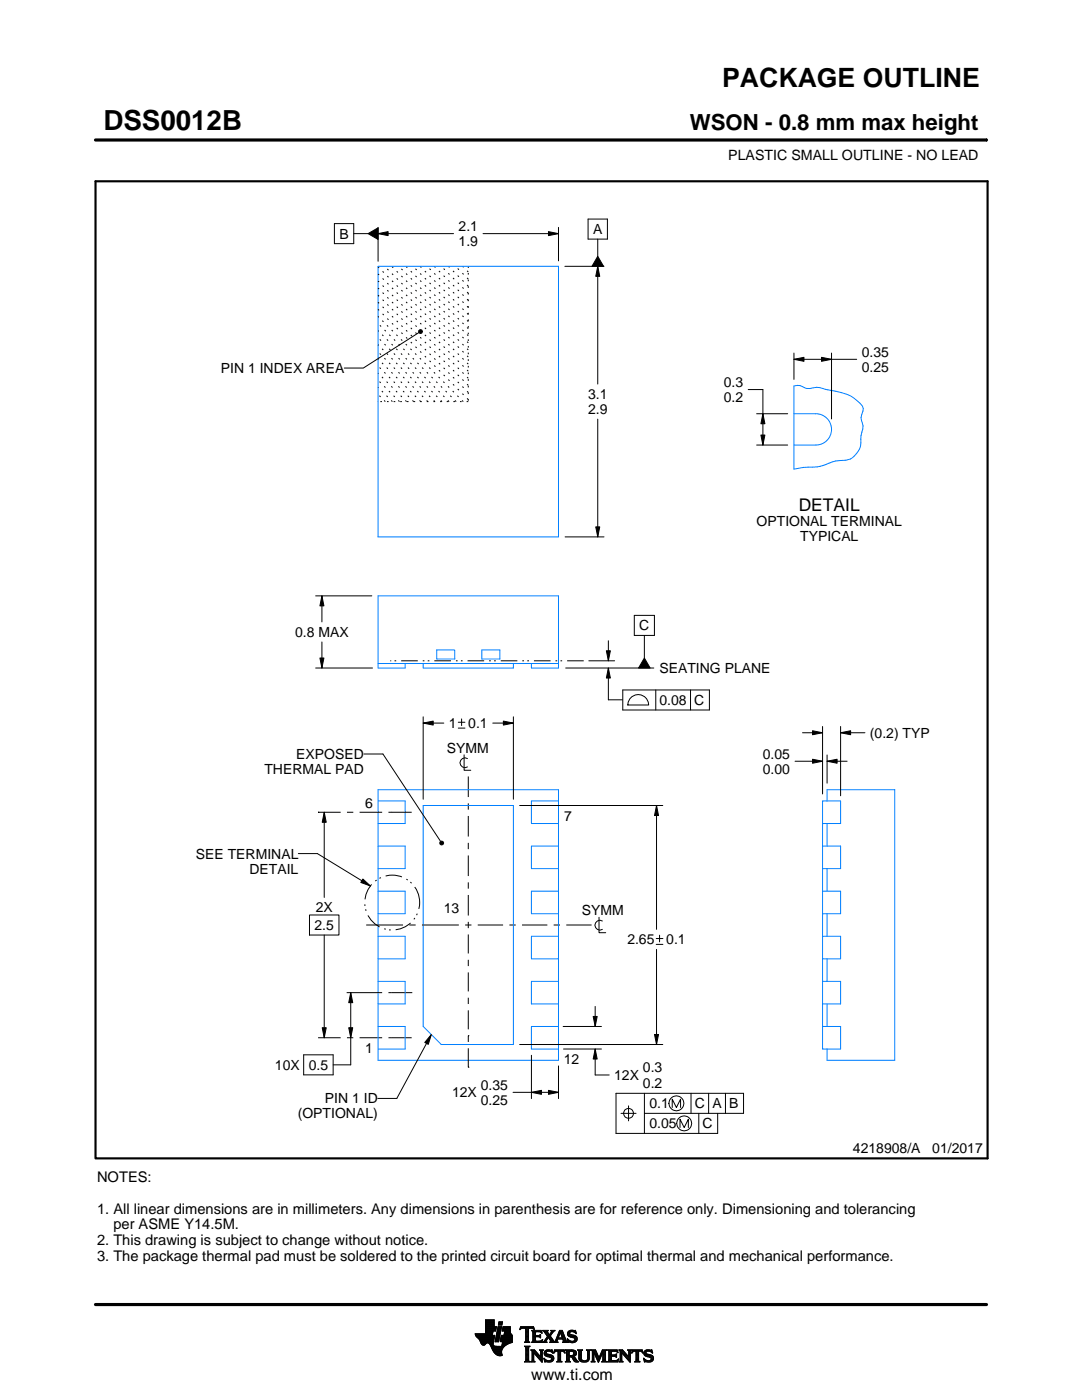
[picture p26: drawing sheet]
<svg xmlns="http://www.w3.org/2000/svg" width="216mm" height="279mm" viewBox="0 0 216 279" stroke-linecap="round" stroke-linejoin="round" font-family="sans-serif">
<defs><g id="words">
<text font-size="5.5" x="20.6" y="26">DSS0012B</text>
<text font-size="5.3" x="144.1" y="17.4">PACKAGE OUTLINE</text>
<text font-size="4.4" x="137.7" y="26">WSON - 0.8 mm max height</text>
<text font-size="3.5" x="159.4" y="101.9">DETAIL</text>
<text font-size="3.2" x="106" y="275.3">www.ti.com</text>
<g font-size="2.9">
<text x="19.4" y="235.9">NOTES:</text>
<text x="19.4" y="242.2">1. All linear dimensions are in millimeters. Any dimensions in parenthesis are for reference only. Dimensioning and tolerancing</text>
<text x="22.6" y="245.3">per ASME Y14.5M.</text>
<text x="19.4" y="248.5">2. This drawing is subject to change without notice.</text>
<text x="19.4" y="251.6">3. The package thermal pad must be soldered to the printed circuit board for optimal thermal and mechanical performance.</text>
</g>
<g font-size="2.8">
<text x="145.3" y="32">PLASTIC SMALL OUTLINE - NO LEAD</text>
<text x="67.7" y="47.6">B</text>
<text x="91.5" y="46.1">2.1</text>
<text x="118.3" y="46.7">A</text>
<text x="91.5" y="49.1">1.9</text>
<text x="171.9" y="71.2">0.35</text>
<text x="44.1" y="74.5">PIN 1 INDEX AREA</text>
<text x="144.4" y="77.2">0.3</text>
<text x="171.9" y="74.2">0.25</text>
<text x="117.3" y="79.6">3.1</text>
<text x="117.3" y="82.6">2.9</text>
<text x="144.4" y="80.2">0.2</text>
<text x="151" y="105">OPTIONAL TERMINAL</text>
<text x="159.7" y="108">TYPICAL</text>
<text x="127.6" y="125.8">C</text>
<text x="58.9" y="127.1">0.8 MAX</text>
<text x="131.6" y="134.3">SEATING PLANE</text>
<text x="131.6" y="140.7">0.08 C</text>
<text x="89.6" y="145.3">1</text>
<text x="93.4" y="145.3">0.1</text>
<text x="173.6" y="147.2">(0.2) TYP</text>
<text x="52.8" y="154.5">THERMAL PAD</text>
<text x="59.1" y="151.5">EXPOSED</text>
<text x="89.2" y="150.2">SYMM</text>
<text x="152.2" y="151.4">0.05</text>
<text x="152.2" y="154.4">0.00</text>
<text x="72.8" y="161.3">6</text>
<text x="112.6" y="163.8">7</text>
<text x="39.1" y="171.4">SEE TERMINAL</text>
<text x="49.8" y="174.4">DETAIL</text>
<text x="62.8" y="185.6">2.5</text>
<text x="63" y="182.1">2X</text>
<text x="88.6" y="182.2">13</text>
<text x="116.1" y="182.6">SYMM</text>
<text x="125.2" y="188.5">2.65</text>
<text x="132.9" y="188.5">0.1</text>
<text x="54.9" y="213.5">10X 0.5</text>
<text x="72.9" y="210.2">1</text>
<text x="112.5" y="212.3">12</text>
<text x="122.6" y="215.5">12X</text>
<text x="128.3" y="214">0.3</text>
<text x="64.8" y="220.2">PIN 1 ID</text>
<text x="90.2" y="219">12X</text>
<text x="95.9" y="217.5">0.35</text>
<text x="95.9" y="220.5">0.25</text>
<text x="128.3" y="217">0.2</text>
<text x="129.6" y="221.2">0.1</text>
<text x="138.6" y="221.2">C A B</text>
<text x="59.4" y="223.2">(OPTIONAL)</text>
<text x="129.6" y="225.2">0.05</text>
<text x="140.2" y="225.2">C</text>
<text x="170.2" y="230.2">4218908/A</text>
<text x="186" y="230.2">01/2017</text>
</g>
<text font-size=".3" x="107.1" y="28">SCALE 4.500</text>
</g></defs>
<g fill="none" stroke="#000" stroke-width=".2">
<path d="M19.1 27.9h177.7M196.8 27.7v.5M66.7 44.6h3.9v4h-3.9zM70.6 46.6h2.8M73.4 46.6l2-1.1v2.3zM75.4 46.6l2-.4v.8zM75.4 45.4v6.7M75.4 46.6h15.1M96.4 46.6h15M109.4 46.2l2 .4-2 .4zM111.4 45.4v6.7M112.7 53.1h7.8"/>
<path d="M117.3 43.7h3.9v4h-3.9zM119.3 53.1l.4 2h-.8zM119.3 47.7v3.4M119.3 53.1v23.5M119.3 51.1l1.1 2h-2.3zM83.5 66l.3-.2 .4 .1 .1 .3-.1 .3-.4 .1-.3-.3zM83.6 66.4l-11.1 7.1h-3.8M149.3 77.7h2.9v11.1M158.4 71.7l2-.4v.8zM158.4 70.5v5.2M158.4 71.7h12.5M163.9 71.3l2 .4-2 .4z"/>
<path d="M165.9 70.5v13.1M119.3 83.6v23.5M151 88.8h6.2M151 82.6h6.2M151.8 86.8h.8l-.4 2zM152.2 82.6l.4 2h-.8zM63 118.9h11.2M64.2 118.9l.4 2h-.8zM64.2 118.9v5.2M112.8 107.1h7.7M118.9 105.1h.8l-.4 2zM63 133.3h11.3"/>
<path d="M63.8 131.3h.8l-.4 2zM64.2 128.1v5.2M112.9 133.3h17.6M117.5 131.9h5.1M121 129.9h.8l-.4 2zM121.4 133.3l.4 2h-.8zM121.4 133.3v6.4h2.8M121.4 127.9v4M124.3 137.7h17.3v4h-17.3zM125.7 139.4a2.08 2.08 0 0 1 2.3-.7 2.08 2.08 0 0 1 1.4 2h-4.1l.1-.6zM126.6 122.8h4v4h-4zM128.6 126.8v4.5"/>
<path d="M128.6 131.3l1.1 2h-2.3zM130.9 137.7v4M137.8 137.7v4M72.6 150.5h3.8l11.5 17.4M84.4 144.3l2-.4v.8zM84.4 143.1v16.4M84.4 144.3h4.2M91.4 144.1h1.4M91.4 145.3h1.4M92.1 143.5v1.3M92.6 150.6v3.1h1.3M93.3 151.4a.98 .98 0 0 0-1.5 .8 .98 .98 0 0 0 1.5 .9"/>
<path d="M93.4 155v4.1M98.3 144.3h4.1M100.4 143.9l2 .4-2 .4zM102.4 143.1v16.4M158.6 151.9h5.5M160.1 146.2h4M162.1 151.5l2 .4-2 .4zM162.1 145.8l2 .4-2 .4zM164.1 145v13.5M165 151.9l2-.4v.8zM165 150.7v5.6M165 151.9h4"/>
<path d="M167.7 146.2l2-.4v.8zM167.7 145v13.8M167.7 146.2h4.9M59.5 170.4h3.8l10.6 6.4M63.5 162.1h.1M63.5 162.1h4.5M64.7 162.1l.4 2h-.8zM64.7 162.1v17M69.2 162.1h1.3M71.8 162.1h4.5M72.4 175.4l1.5 1.4-1.9-.7zM77.5 162.1h4.6"/>
<path d="M78.1 162v.2M87.8 168.1l.2-.2h.4l.1 .3-.1 .4h-.4l-.2-.2zM93.4 160.3v1.3M93.4 162.8v4.2M93.4 168.2v1.3M93.4 170.7v4.1M93.4 176.1v1.3M93.4 178.6v4.1M103.7 160.8h28.6M131 160.8l.4 2h-.8zM131 160.8v24.7M61.8 182.6h5.8v4h-5.8z"/>
<path d="M64.7 186.6v20.5M69.2 198.1h7.1M70 198.1l.4 2h-.8zM70 198.1v14.4h-3.5M73.1 184.6h7.3M77.5 198.1h4.8M78.1 198.1h.1M81.7 184.6h1.2M84.2 184.6h7.4M92.8 184.6h1.3M93.4 184v1.2M93.4 186.5v3.8"/>
<path d="M93.4 191.5v1.3M93.4 194.1v3.8M93.4 199.1v1.3M95.3 184.6h5.1M101.6 184.6h1.3M104.2 184.6h5M110.5 184.6h1.2M113 184.6h5.1M119.5 183.1v3h1.4M120.2 183.8a.98 .98 0 0 0-1.5 .8 .98 .98 0 0 0 1.5 .9M130.9 187.3h1.4M130.9 188.5h1.4"/>
<path d="M131 189.5v19M131.6 186.6v1.4M60.6 210.5h5.9v4h-5.9zM63.5 207.1h4.5M64.3 205.1h.8l-.4 2zM69.2 207.1h1.3M69.6 205.1h.8l-.4 2zM71.7 207.1h4.6M77.5 207.1h4.6M78.1 207.1h.1M86.1 206.5l-.6 1.9-.7-.4zM86.1 206.5l-6.9 12.7h-3.8"/>
<path d="M93.4 206.7h.1M93.4 213h.1M93.4 201.6v3.8M93.4 206.7v1.2M93.4 209.2v3.8M102.4 218h9M103.7 208.5h28.6M106 218l2-.4v.8zM106 210.6v8.6M109.4 217.6l2 .4-2 .4zM111.4 212.7v6.5M112.4 204.9h7.6"/>
<path d="M112.4 209.4h7.6M118.4 202.9h.8l-.4 2zM118.8 209.4l.4 2h-.8zM118.8 209.4v5.1h2.8M118.8 200.9v4M128.6 218.2v8M130.6 206.5h.8l-.4 2zM137.9 218.2v4M141.4 218.2v4M144.8 218.2v4M123.9 222.2h3M125.4 220.7v3"/>
<path d="M128.6 222.2h19.8v-4h-25.5v8h20.3v-4M134.1 221v-1.6l.9 1.6 .8-1.6v1.6M135.7 225v-1.6l.8 1.6 .9-1.6v1.6M139.4 222.2v4M94.8 266.2h3.5M94.8 266.3h3.5M94.9 266.4h3.3M94.9 266.5h3.8l-.2 1.2M94.9 266.5h3.8M95 266.6h3.7M95 266.7h3.7M95.1 266.8h3.6"/>
<path d="M95.2 266.9h3.4M95.3 267h3.3M95.4 267.1h3.2M95.5 267.2h3.1M95.6 267.3h3M95.7 267.4h2.8M95.7 267.5h2.8M95.8 267.6h2.7M95.8 267.7h2.7M95.9 267.8h2.6M95.9 267.9h2.5M95.9 268h2.5"/>
<path d="M96 268h1.1M96 268.1h1M96.1 268.2h.8M96.1 268.3h.7M96.2 268.4h.6M96.3 268.4h.4M96.9 266.1h1.4M96.9 266h1.4M96.9 265.9h1.4M96.9 265.8h1.5M96.9 265.7h1.5M96.9 264.7l2.2 .1-.2 .9h-.5l-.2 .8"/>
<path d="M96.9 265.6h2M96.9 265.5h2M96.9 265.4h2M96.9 265.3h2.1M96.9 265.2h2.1M96.9 265.1h2.1M96.9 265h2.1M96.9 264.9h2.1M96.9 264.8h2.2M96.9 264.6h1.7M96.9 264.5h1.7M96.9 264.4h1.7"/>
<path d="M96.9 264.3h1.7M96.9 264.2h1.7M96.9 264.1h1.7M96.9 264h1.7M96.9 263.9h1.7M96.9 263.8h1.7M96.9 263.7h1.7M96.9 263.6h1.7M96.9 263.5h1.7M96.9 263.4h1.7M97.5 268h.9M97.6 268.1h.8"/>
<path d="M97.7 268.2h.7M97.7 268.3h.7M97.8 268.4h.6M97.9 268.5h.6M97.9 268.6h.7M98 268.7h1.1M98 268.8h2.6M98 268.8h2.5M98.1 268.9h2.3M98.1 269h2.3M98.1 269.1h2.2M98.2 269.2h2.1"/>
<path d="M98.2 269.2h2M98.2 269.3h2M98.3 269.4h1.9M98.3 269.5h1.8M98.4 269.6h1.7M98.4 268v.4l.3 .2 2 .1M98.5 269.7h1.6M98.5 267.7l-.1 .3M98.5 269.8h1.6M98.6 269.9h1.5M98.6 264.8v-1.4h-1.7v2.8h-2.1l.1 .3 .8 .9 .6 1h.4l.5-.4 .4 .1 1 1.8 .8 .6h.8l-.1-1.1 .8-.9M98.6 270h1.5"/>
<path d="M98.7 270h1.4M98.8 270.1h1.3M98.8 267.7h.7M98.8 267.6h.7M98.8 267.5h.7M98.9 270.2h1.2M98.9 267.4h.7M98.9 267.3h.7M98.9 267.2h.7M98.9 267.1h.7M98.9 267h.7M98.9 270.3h1.3"/>
<path d="M99 266.9h.6M99 266.9h.7M99 266.8h.7M99 266.7h.7M99 266.6h.7M99 266.5h.7M99.1 270.4h1.1M99.1 266.4h.7M99.1 266.3h.7M99.1 266.2h.7M99.1 266.1h.7M99.1 266h.7"/>
<path d="M99.2 265.9h.7M99.2 265.8h.7M99.2 270.4h1M99.2 265.7h.7M99.2 265.6h.7M99.2 265.5h.7M99.3 265.4h.6M99.3 265.4h.7M99.3 265.3h.7M99.3 265.2h.7M99.3 265.1h.7M99.3 265h.7"/>
<path d="M99.4 270.5h.8M99.4 264.9h.7M99.4 264.8h.7M99.4 264.8h.7l-.6 3h-.7zM99.4 264.5l.2-.7h.7l-.2 .7h-.7M99.5 264.4h.6M99.5 264.3h.7M99.5 264.2h.7M99.5 264.1h.7M99.5 264h.7M99.5 263.9h.7M99.6 263.8h.7"/>
<path d="M99.8 270.6h.1M99.8 267.7h2.4M99.8 267.6h2.4M99.8 267.5h2.4M99.9 267.4h2.3M99.9 267.3h2.3M99.9 267.2h2.3M99.9 267.1h2.3M99.9 267h2.3M99.9 266.9h2.3M100 266.9h2.2M100 266.8h2.2"/>
<path d="M100 266.7h2.2M100 266.6h2.2M100 266.5h2.2M100.1 268.6h.7M100.2 268.5h.7M100.2 268.4h.8M100.2 268.4h.9M100.2 268.3h1M100.2 268.2h1.2M100.2 265.6h1.6M100.2 268.1h1.4M100.2 265.5h1.6"/>
<path d="M100.2 268h1.6M100.3 265.4h1.5M100.3 268h1.7M100.3 267.9h1.9M100.3 265.3h1.5M100.3 267.8h1.9M100.3 265.2h1.5M100.3 265.1h1.5M100.3 265h1.5M100.4 264.9h1.4M100.4 264.8h1.4M100.6 266.5l.1-.8h-.5l.2-.9h1.4l.1 1.1 .3 .6v1.4l-1.3 .6"/>
<path d="M100.6 266.4h1.5M100.6 266.3h1.4M100.6 266.2h1.4M100.6 266.1h1.3M100.7 266h1.2M100.7 265.9h1.2M100.7 265.8h1.1M100.7 265.7h1.1M102.2 266.5h-2.2l-.2 1.1 .1 .2h.4l-.2 .9M103.7 265.3h.1M103.8 265.2h.2M103.8 265h2.8"/>
<path d="M103.8 264.9h2.7M103.9 264.8h2.6M104.7 267.8h1M104.7 271.8h1.1M104.7 268.7h1M104.8 267.7h.7M104.8 271.7h.8M104.9 265.2h.6M104.9 268.9h.6M104.9 267.6h.6M104.9 267.5l-.2 .3M104.9 267.5h.6"/>
<path d="M104.9 267.4h.6M104.9 267.3h.6M104.9 267.2h.6M104.9 267.1h.6M104.9 267h.6M104.9 266.8h.6M104.9 266.7h.6M104.9 266.6h.6M104.9 266.5h.6M104.9 266.4h.6M104.9 266.3h.6M104.9 266.2h.6"/>
<path d="M104.9 266.1h.6M104.9 265.9h.6M104.9 265.8h.6M104.9 265.7h.6M104.9 265.6h.6M104.9 265.5h.6M104.9 265.4h.6M104.9 265.3h.6M104.9 271.5h.6M104.9 269h.6M104.9 271.4h.6M104.9 271.4v-2.4l-.2-.4h1.1l-.3 .4v2.4"/>
<path d="M104.9 271.4l-.2 .4h1.1l-.3-.4M104.9 271.3h.6M104.9 271.2h.6M104.9 271.1h.6M104.9 271h.6M104.9 270.9h.6M104.9 270.8h.6M104.9 270.6h.6M104.9 270.5h.6M104.9 270.4h.6M104.9 270.3h.6M104.9 270.2h.6"/>
<path d="M104.9 270.1h.6M104.9 270h.6M104.9 269.9h.6M104.9 269.8h.6M104.9 269.6h.6M104.9 269.5h.6M104.9 269.4h.6M104.9 269.3h.6M104.9 269.2h.6M104.9 269.1h.6M105.5 267.5l.2 .3M105.5 267.5v-2.3l.7-.1 .4 .3-.1-.6h-2.6l-.1 .6 .4-.3 .7 .1v2.3"/>
<path d="M105.7 267.8h-1M105.9 271.8h.8M105.9 269.4h.8M106.1 269.5h.7M106.1 267.8h2M106.1 271.7h.5M106.2 269.6h.7M106.2 271.5h.3M106.2 265.6h1.8M106.2 269.8h.8M106.2 271.4h.3M106.2 271.4l-.3 .4h.8l-.2-.4"/>
<path d="M106.2 271.3h.3M106.2 271.2h.3M106.2 271.1h.3M106.2 271h.3M106.2 270.9h.3M106.2 270.8h.3M106.2 270.6h.3M106.2 270.5h.3M106.2 270.4h.3M106.2 270.3h.3M106.2 270.2h.3M106.2 270.1h.3"/>
<path d="M106.2 270h1M106.2 269.9h.9M106.2 269.8v1.6M106.2 269.8l-.3-.4h.8l1.2 1.4M106.3 267.7h1.8M106.3 265.7h1.8M106.3 267.6h.6M106.3 265.8h.6M106.3 267.5l-.2 .3M106.3 267.5h.5M106.3 267.4h.5M106.3 267.3h.5"/>
<path d="M106.3 267.2h.5M106.3 267.1h.5M106.3 267h.5M106.3 266.8h.5M106.3 266.7h1.6M106.3 266.6h1.6M106.3 266.5h.5M106.3 266.4h.5M106.3 266.3h.5M106.3 266.2h.5M106.3 266.1h.5M106.3 265.9h.5"/>
<path d="M106.4 265.2h.2M106.5 270h.1M106.5 270v1.4M106.5 265.3h.1M106.6 270.1h.7M106.7 270.2h.7M106.8 270.3h.7M106.8 265.9l.2-.1h.6l.6 .2-.2-.5h-1.9l.2 .3v1.7M106.8 265.9v.6h.8l.3-.2v.7M106.9 270.4h.7M107 270.5h.7M107.1 270.6h.7"/>
<path d="M107.2 270.8h1M107.3 270.9h.9M107.4 271h.8M107.5 271.1h.7M107.6 271.2h.6M107.6 266.5h.3M107.7 271.3h.5M107.7 269.4h.7M107.7 266.8h.2M107.7 267.6h.5M107.8 266.4h.1M107.8 271.4h.4"/>
<path d="M107.8 267h.1M107.8 265.8h.3M107.8 269.5h.5M107.9 271.5h.3M107.9 269.6h.3M107.9 267l-.3-.2h-.8l.1 .8h.9l.5-.2M107.9 269.8h.3M107.9 270.6h.3M107.9 270.5h.3M107.9 270.4h.3M107.9 270.3h.3M107.9 270.2h.3"/>
<path d="M107.9 270.1h.3M107.9 270h.3M107.9 269.9h.3M107.9 269.8v1M107.9 269.8l-.2-.4h.7l-.2 .4M108 271.7h.2M108 265.9h.1M108 267.5h.2M108.1 271.8h.1M108.1 266.1h.1M108.2 267.4h.1M108.2 269.8v2.1l-1.7-1.9"/>
<path d="M108.2 267.8h.9M108.3 267.4l-.2 .5-2-.1M108.3 265.6h1M108.5 267.7h.5M108.5 271.1l.8 .4h.5l.2-.2-.1-.3-1-.4-.3-.3 .1-.7 .8-.2 .5 .1 .2-.1 .1 .6-.9-.3-.3 .1-.1 .3 1.3 .4 .2 .6M108.5 271.1h.1M108.5 265.7h.7M108.5 271.2h.2M108.6 271.3h.2M108.6 270.1h.4M108.6 270h.4M108.6 270.2h.6"/>
<path d="M108.6 267.6h.4M108.6 271.4h.4M108.6 269.9h.4M108.6 270.3h1M108.6 265.8h.7M108.6 271.5h.8M108.6 269.8h.5M108.7 271.7h1.5M108.7 270.4h1.3M108.7 267.5h.3M108.7 271.8h.1M108.7 265.9h.6"/>
<path d="M108.7 269.6h1.5M108.8 267.4h.3M108.8 270.5h1.5M108.8 266.1h.6M108.8 269.5h1.4M108.8 267.3h.4M108.9 266.2h.6M108.9 267.2h.4M108.9 266.3h.6M108.9 270.6h1.5M109 267.1h.3M109 266.4h1"/>
<path d="M109.1 271.8h.9M109.1 269.4h.7M109.1 267h.9M109.1 266.5h.8M109.1 267.8h-.9M109.2 266.8h.8M109.2 266.6h.6M109.2 266.7h.7M109.2 266.7l-.6 .9-.4 .2M109.3 270.8h1.1M109.5 267.1h.6M109.6 267.2h.6"/>
<path d="M109.7 271.5h.7M109.7 267.3h.6M109.7 267.8l.2-.1-.5-.8-.4 .8 .1 .1M109.7 267.8h1.6M109.7 266.3h.4M109.7 267.4h.6M109.8 270.9h.7M109.8 266.2h.3M109.8 266.6l.9 1.2 1-2.3h.5l.8 2.1 .3 .2M109.8 267.5h.6M109.9 266.1h.3M109.9 269.8h.4"/>
<path d="M109.9 267.6h.6M109.9 267.7h.7M109.9 271.4h.5M109.9 265.9h.4M110 271h.5M110 265.6h.7M110 265.9l-.4 .5-.4-.6 .2-.3h-1.1l.9 1.2M110 265.9l.1-.2-.2-.2h.8l-.9 1.1M110 271.3h.5M110 265.8h.4M110 271.1h.5M110 271.2h.5"/>
<path d="M110.1 269.4h.1M110.1 265.7h.4M110.1 269.9h.2M110.2 270h.1M110.5 270h.1M110.5 269.9h.2M110.5 271.1l-.3 .6-.7 .2-.6-.2-.2 .1-.2-.7M110.5 269.8h.3M110.6 269.6h2.1M110.6 269.5h2M110.6 269.4h2M110.7 267.7h.5"/>
<path d="M110.8 267.6h.4M110.9 267.5h.3M110.9 267.4h.3M111 267.3h.3M111 267.2h1.8M111 267.1h1.8M111.1 267h.3M111.1 271.8h1M111.1 266.8h.4M111.2 266.7h.3M111.2 267.5l.1-.2h1l.1 .2M111.2 267.5v.3h.1"/>
<path d="M111.2 266.6h.3M111.3 266.5h.3M111.3 271.7h.6M111.3 266.4h.3M111.3 271.5h.6M111.3 267.8h-1.6M111.3 269.8h.6M111.4 266.3h.3M111.4 271.4h.5M111.4 271.4l-.1-1.7h-.4l-.4 .4 .2-.7h1.9l.1 .7-.4-.4h-.4v1.7M111.4 270.5h.5M111.4 270.4h.5"/>
<path d="M111.4 270.3h.5M111.4 270.2h.5M111.4 270.1h.5M111.4 270h.5M111.4 269.9h.5M111.4 271.4l-.3 .4h1l-.2-.4M111.4 271.3h.5M111.4 271.2h.5M111.4 271.1h.5M111.4 271h.5M111.4 270.9h.5M111.4 270.8h.5"/>
<path d="M111.4 270.6h.5M111.4 266.2h.3M111.4 266.1h.4M111.5 265.9h.9M111.5 265.8h.8M111.6 265.7h.7M111.6 265.6h.6M111.8 265.9l.4 1.1h-.8zM111.9 266.1h.5M111.9 266.2h.5M111.9 266.3h.6M112 266.4h.5"/>
<path d="M112 266.5h.6M112.1 266.6h.5M112.1 266.7h.6M112.1 266.8h.6M112.2 267h.5M112.2 267.8h1.1M112.3 267.3h.6M112.3 267.4h.6M112.4 267.5h.6M112.4 267.5v.3h-.2M112.4 269.8h.3M112.4 267.6h.6"/>
<path d="M112.4 267.7h.7M112.6 269.9h.1M112.6 270h.2M112.8 271.8h1M112.8 269.4h1.6M113 269.5h1.7M113 271.7h.7M113 269.6h1.9M113 271.5h.6M113 269.8h.6M113 271.4h.6M113 271.4l-.2 .4h1l-.2-.4"/>
<path d="M113 271.3h.6M113 271.2h.6M113 271.1h.6M113 271h.6M113 270.9h.6M113 270.8h1.5M113 270.6h1.6M113 270.5h1.8M113 270.4h.6M113 270.3h.6M113 270.2h.6M113 270.1h.6"/>
<path d="M113 270h.6M113 269.9h.6M113 269.8v1.6M113 269.8l-.2-.4h1.5l.5 .2 .2 .3v.4l-.2 .3-.4 .1M113.2 267.3h.2M113.2 267.4h.3M113.2 266.2h.5M113.2 266.3h.6M113.2 266.1h.5M113.3 267.5h.3M113.3 267.8h-1.1M113.3 266.4h.9"/>
<path d="M113.3 265.9h.4M113.3 267.6h.6M113.3 266.5h1.3M113.3 267.7h1.6M113.3 265.8h.5M113.3 267.8h.2M113.4 266.6h1.5M113.4 265.7h1.5M113.4 265.7l.5-.2 .7 .1 .2-.1 .1 .7-.7-.4h-.4l-.1 .3 .1 .2 .9 .2 .4 .3 .1 .5-.3 .5-.6 .2-.7-.2-.2 .1-.2-.7 .9 .5 .4-.1 .2-.3-.1-.3-1.2-.4-.2-.5zM113.5 266.7h1.5M113.5 265.6h1.4M113.6 271.4v-.6h.4l.7 .9 .8 .1"/>
<path d="M113.6 269.9l.1-.2 .7 .2v.4l-.4 .2M113.6 269.9v.6M113.7 267.8h1.1M113.8 266.8h1.3M113.8 265.5h.6M114 268h.4M114.1 270.9h.6M114.2 271h.6M114.2 271.1h.7M114.3 271.2h.6M114.3 267h.8M114.3 269.8h.7"/>
<path d="M114.3 270.4h.6M114.4 271.3h.6M114.4 270.7l1.1 1.1M114.4 270.7h.1M114.4 271.4h.7M114.4 269.9h.6M114.4 270.3h.6M114.5 267.6h.5M114.5 270.2h.5M114.5 270h.5M114.5 265.8h.4M114.5 270.1h.5"/>
<path d="M114.5 271.5h.7M114.6 271.7h.7M114.6 267.1h.6M114.6 267.5h.5M114.7 267.2h.5M114.7 267.4h.5M114.7 265.9h.3M114.7 267.3h.5M114.7 271.8h.8M114.8 266.1h.2M114.9 266.2h.1M115.3 269.4h.9"/>
<path d="M115.4 269.5h.7M115.5 269.6h.5M115.5 269.8h.5M115.5 269.8v1.4l.4 .5 .6 .2 .6-.1 .4-.3 .1-.5M115.5 271h.5M115.5 270.9h.5M115.5 270.8h.5M115.5 270.6h.5M115.5 270.5h.5M115.5 270.4h.5M115.5 270.3h.5M115.5 270.2h.5"/>
<path d="M115.5 270.1h.5M115.5 270h.5M115.5 269.9h.5M115.5 269.8l-.2-.4h.9l-.2 .4M115.5 271.1h.5M115.5 271.2h.5M115.5 271.3h.6M115.6 271.4h.6M115.7 271.5h.8M115.8 271.7h1.5M116 271l.2 .4 .4 .2 .5-.2 .2-.4M116 269.8v1.2"/>
<path d="M116 271.8h1.1M116.8 271.5h.6M117 269.4h.8M117.1 271.4h.4M117.2 269.5h.5M117.2 271.3h.4M117.2 269.6h.4M117.2 271.2h.4M117.2 271.1h.4M117.3 269.8h.3M117.3 271h.3M117.3 270.9h.3"/>
<path d="M117.3 270.8h.3M117.3 270.6h.3M117.3 270.5h.3M117.3 270.4h.3M117.3 270.3h.3M117.3 270.2h.3M117.3 270.1h.3M117.3 270h.3M117.3 269.9h.3M117.6 269.8l.2-.4h-.8l.2 .3 .1 1.3M117.6 269.8v1.2M118 271.8h.7"/>
<path d="M118 269.4h.8M118.1 269.5h.8M118.1 271.7h.5M118.2 269.6h.7M118.2 271.5h.3M118.2 269.8h.8M118.2 271.4h.3M118.2 269.8l-.2-.4h.8l.7 1.6 .7-1.6h.9l-.3 .4M118.2 271.4l-.2 .4h.7l-.2-.4M118.2 271.3h.3M118.2 271.2h.3M118.2 271.1h.3"/>
<path d="M118.2 271h.3M118.2 270.9h.3M118.2 270.8h.3M118.2 270.6h.3M118.2 270.5h.3M118.2 270.4h.3M118.2 270.3h.3M118.2 270.2h.3M118.2 270.1h.3M118.2 270h.9M118.2 269.9h.8M118.2 269.8v1.6"/>
<path d="M118.6 270.1h.5M118.6 270.2h.6M118.7 270.3h.5M118.7 270.4h.6M118.8 270.5h.5M118.8 270.6h.6M118.9 270.8h.5M118.9 270.9h.6M119 271h.8M119 271.1h.8M119.1 271.2h.6M119.1 271.3h.6"/>
<path d="M119.2 271.4h.4M119.2 271.5h.4M119.3 271.7h.2M119.3 271.8h.2M119.6 270.9h.3M119.6 270.8h.3M119.7 270.6h.3M119.7 270.5h.3M119.8 270.4h.3M119.8 270.3h.3M119.9 270.2h.3M119.9 270.1h.3"/>
<path d="M120 270h.8M120 269.9h.8M120 269.8h.8M120.1 271.8h1M120.1 269.6h.7M120.1 269.5h.8M120.2 269.4h.9M120.2 271.7h.7M120.3 271.5h.5M120.3 271.4h.5M120.3 271.4l-.2 .4h1l-.3-.4M120.3 271.4v-1.5l-.9 2-.9-2v1.5"/>
<path d="M120.3 271.3h.5M120.3 271.2h.5M120.3 271.1h.5M120.3 271h.5M120.3 270.9h.5M120.3 270.8h.5M120.3 270.6h.5M120.3 270.5h.5M120.3 270.4h.5M120.3 270.3h.5M120.3 270.2h.5M120.3 270.1h.5"/>
<path d="M120.8 269.8v1.6M121.2 271.8h2M121.2 269.4h1.9M121.4 269.5h1.8M121.4 271.7h1.9M121.5 269.6h1.7M121.5 271.5h1.8M121.5 269.8h.5M121.5 271.4h.5M121.5 269.8l-.3-.4h1.9l.2 .6M121.5 269.9h.5M121.5 269.8v1.6"/>
<path d="M121.5 271.3h.5M121.5 271.2h.5M121.5 271.1h.5M121.5 271h.5M121.5 270.9h.5M121.5 270.8h.5M121.5 270.6h1.5M121.5 270.5h1.5M121.5 270.4h1.5M121.5 270.3h.5M121.5 270.2h.5M121.5 270.1h.5"/>
<path d="M121.5 270h.5M122.6 270.4l.4-.2v.7l-.2-.2h-.8v.8h.2M122.9 270.8h.1M122.9 270.3h.1M123 269.8h.3M123.1 271.4h.3M123.2 269.9h.1M123.3 270h.1M123.3 270l-.4-.3h-.8l-.1 .7M123.3 271.3h.1M123.4 271.2h.1M123.4 271.2l-.2 .6h-2l.3-.4"/>
<path d="M123.4 271.2l-.3 .3h-.4M123.5 271.8h.8M123.5 269.4h.7M123.6 269.5h.7M123.7 271.7h.5M123.7 269.6h.7M123.7 271.5h.4M123.7 269.8h.8M123.7 271.4h.4M123.7 271.4l-.2 .4h.8l-.2-.4M123.7 271.3h.4M123.7 271.2h.4"/>
<path d="M123.7 271.1h.4M123.7 271h.4M123.7 270.9h.4M123.7 270.8h.4M123.7 270.6h.4M123.7 270.5h.4M123.7 270.4h.4M123.7 270.3h.4M123.7 270.2h.4M123.7 270.1h.4M123.7 270h1M123.7 269.9h.9"/>
<path d="M123.7 269.8v1.6M123.7 269.8l-.2-.4h.7l1.2 1.4 .1-1M124.1 270v1.4M124.1 270h.1M124.2 270.1h.6M124.2 270.2h.7M124.3 270.3h.7M124.4 270.4h.7M124.5 270.5h.7M124.6 270.6h.7M124.7 270.8h1.1M124.8 270.9h1"/>
<path d="M124.9 271h.9M125 271.1h.8M125.1 271.2h.7M125.2 271.3h.6M125.2 269.4h.8M125.3 271.4h.5M125.4 269.5h.5M125.4 271.5h.4M125.4 269.6h.4M125.5 269.8h.3M125.5 269.8l-.3-.4h.8l-.2 .4M125.5 270.4h.3"/>
<path d="M125.5 270.3h.3M125.5 270.2h.3M125.5 270.1h.3M125.5 270h.3M125.5 269.9h.3M125.5 270.6h.3M125.5 270.5h.3M125.5 271.7h.3M125.6 271.8h.2M125.8 269.8v2.1l-1.7-1.9M126 270h.1M126.1 269.9h.1"/>
<path d="M126.1 269.8h.3M126.1 269.6h2.1M126.2 269.5h2M126.2 269.4h2M126.6 271.8h1.1M126.9 271.7h.6M126.9 271.5h.5M126.9 269.8h.5M126.9 271.4h.5M126.9 271.4v-1.7h-.5l-.3 .4 .1-.7h1.9l.2 .7-.4-.4h-.5v1.7M126.9 270.5h.5M126.9 270.4h.5"/>
<path d="M126.9 270.3h.5M126.9 270.2h.5M126.9 270.1h.5M126.9 270h.5M126.9 269.9h.5M126.9 271.4l-.3 .4h1.1l-.3-.4M126.9 271.3h.5M126.9 271.2h.5M126.9 271.1h.5M126.9 271h.5M126.9 270.9h.5M126.9 270.8h.5"/>
<path d="M126.9 270.6h.5M128 269.8h.3M128.1 269.9h.2M128.2 270h.1M128.4 271.1h.1M128.4 271.2h.2M128.5 271.3h.2M128.5 270.1h.4M128.5 270h.4M128.5 270.2h.6M128.5 271.4h.4M128.5 269.9h.4"/>
<path d="M128.5 270.3h1M128.5 271.5h.8M128.5 269.8h.5M128.6 271.7h1.5M128.6 270.4h1.3M128.6 271.8h.1M128.6 269.6h1.5M128.7 270.5h1.5M128.7 269.5h1.4M128.8 270.6h1.5M128.9 271.8h1M129 269.4h.7"/>
<path d="M129.1 270.8l-.6-.4 .1-.7 .5-.3 .8 .1 .2-.1 .1 .7-.8-.4-.4 .1-.1 .2 1.3 .5 .2 .6M129.1 270.8l.8 .2v.4l-.7 .1-.8-.4M129.2 270.8h1.1M129.6 271.5h.7M129.6 270.9h.8M129.8 269.8h.4M129.8 271.4h.5M129.9 271h.5M129.9 271.3h.5M129.9 271.1h.5M129.9 271.2h.5M129.9 269.4h.2"/>
<path d="M130 269.9h.2M130.1 270h.1M130.4 271.1l-.3 .6-.7 .2-.6-.2-.2 .1-.2-.7"/>
<circle cx="125.4" cy="222.2" r=".99"/>
<circle cx="135" cy="220.2" r="1.49"/>
<circle cx="136.5" cy="224.2" r="1.49"/>
</g>
<g fill="#000">
<path d="M73.4 46.6l2-1.1v2.3zM75.4 46.6l2-.4v.8zM109.4 46.2l2 .4-2 .4zM119.3 53.1l.4 2h-.8zM119.3 51.1l1.1 2h-2.3zM83.5 66l.3-.2 .4 .1 .1 .3-.1 .3-.4 .1-.3-.3zM158.4 71.7l2-.4v.8zM163.9 71.3l2 .4-2 .4zM152.2 82.6l.4 2h-.8zM151.8 86.8h.8l-.4 2zM64.2 118.9l.4 2h-.8zM118.9 105.1h.8l-.4 2z"/>
<path d="M63.8 131.3h.8l-.4 2zM121 129.9h.8l-.4 2zM121.4 133.3l.4 2h-.8zM128.6 131.3l1.1 2h-2.3zM84.4 144.3l2-.4v.8zM100.4 143.9l2 .4-2 .4zM162.1 151.5l2 .4-2 .4zM162.1 145.8l2 .4-2 .4zM165 151.9l2-.4v.8zM167.7 146.2l2-.4v.8zM64.7 162.1l.4 2h-.8zM72.4 175.4l1.5 1.4-1.9-.7z"/>
<path d="M87.8 168.1l.2-.2h.4l.1 .3-.1 .4h-.4l-.2-.2zM131 160.8l.4 2h-.8zM70 198.1l.4 2h-.8zM64.3 205.1h.8l-.4 2zM69.6 205.1h.8l-.4 2zM86.1 206.5l-.6 1.9-.7-.4zM106 218l2-.4v.8zM109.4 217.6l2 .4-2 .4zM118.8 209.4l.4 2h-.8zM118.4 202.9h.8l-.4 2zM130.6 206.5h.8l-.4 2z"/>
</g>
<path d="M19.1 36.2h178v195h-178z" fill="none" stroke="#000" stroke-width=".43"/>
<path d="M19 27.9h177.8M19 260.3h177.8" fill="none" stroke="#000" stroke-width=".63"/>
<g fill="none" stroke="#0080ff" stroke-width=".2">
<path d="M75.4 53.1h36v54h-36zM158.4 77a2.69 2.69 0 0 1 2.5 .5h.7a5.2 5.2 0 0 1 3.6 .3 9.9 9.9 0 0 1 6.9 3.2l.2 .5-.1 .6a2.33 2.33 0 0 0-.1 2.3 3.8 3.8 0 0 1-.3 2.5v.8a3.9 3.9 0 0 1-3 4.1 9.5 9.5 0 0 0-4.6 1.1l-1.1 .3-2.8 .1-1.9 .3zM158.4 82.6h4.4a3.1 3.1 0 0 1 3.1 3.1 3.1 3.1 0 0 1-3.1 3.1h-4.4M75.4 132.4h36M80.8 132.4v.9h-5.4v-14.4h36v14.4h-5.4v-.9M84.4 132.4v.9h18v-.9M87.1 129.7h3.6v1.8h-3.6zM96.1 129.7h3.6v1.8h-3.6zM75.4 157.6h36v54h-36zM75.4 159.9h5.4v4.5h-5.4M111.4 159.9h-5.4v4.5h5.4M164.1 159.9v49.5h3.6v-4.5h-3.6"/>
<path d="M164.1 159.9h3.6v4.5h-3.6M165 159.9v-2.3h13.5v54h-13.5v-2.2M75.4 168.9h5.4v4.5h-5.4M75.4 177.9h5.4v4.5h-5.4M84.4 160.8h18v47.7h-14.4l-3.6-3.6zM111.4 168.9h-5.4v4.5h5.4M111.4 177.9h-5.4v4.5h5.4M164.1 177.9h3.6v4.5h-3.6M164.1 168.9h3.6v4.5h-3.6M165 164.4v4.5M165 173.4v4.5M75.4 186.9h5.4v4.5h-5.4"/>
<path d="M75.4 195.9h5.4v4.5h-5.4M111.4 186.9h-5.4v4.5h5.4M111.4 195.9h-5.4v4.5h5.4M164.1 195.9h3.6v4.5h-3.6M164.1 186.9h3.6v4.5h-3.6M165 182.4v4.5M165 191.4v4.5M75.4 204.9h5.4v4.5h-5.4M111.4 204.9h-5.4v4.5h5.4M165 200.4v4.5"/>
</g>
<g fill="none" stroke="#000" stroke-width=".2" stroke-dasharray=".3 1" stroke-linecap="butt">
<path d="M93.4 53.1v27M93.4 59.9l-6.7-6.8M93.4 58.5l-5.3-5.4M93.4 57.1l-3.9-4M93.4 55.7l-2.5-2.6M93.4 54.3l-1.1-1.2M93.4 79.7l-18-18M93.4 78.3l-18-18M93.4 76.9l-18-18M93.4 75.5l-18-18M93.4 74.1l-18-18M93.4 72.7l-18-18"/>
<path d="M93.4 71.3l-18-18M93.4 69.8l-16.6-16.7M93.4 68.4l-15.2-15.3M93.4 67l-13.8-13.9M93.4 65.6l-12.4-12.5M93.4 64.2l-11-11.1M93.4 62.8l-9.6-9.7M93.4 61.4l-8.2-8.3M75.5 80.1h-.1M76.9 80.1l-1.5-1.4M78.3 80.1l-2.9-2.8M79.7 80.1l-4.3-4.2"/>
<path d="M81.1 80.1l-5.7-5.6M82.5 80.1l-7.1-7M84 80.1l-8.6-8.5M85.4 80.1l-10-9.9M86.8 80.1l-11.4-11.3M88.2 80.1l-12.8-12.7M89.6 80.1l-14.2-14.1M91 80.1l-15.6-15.5M92.4 80.1l-17-16.9M93.4 80.1h-18"/>
</g>
<path d="M116.5 131.9h-38.6M83.7 180.1a5.5 5.5 0 0 0-7.9-4.8 5.5 5.5 0 0 0-.8 9.3 5.5 5.5 0 0 0 8.7-3.6v-.9" fill="none" stroke="#000" stroke-width=".2" stroke-dasharray="3.3 1 .3 .7 .3 1" stroke-linecap="butt"/>
<use href="#words"/>
</svg>
